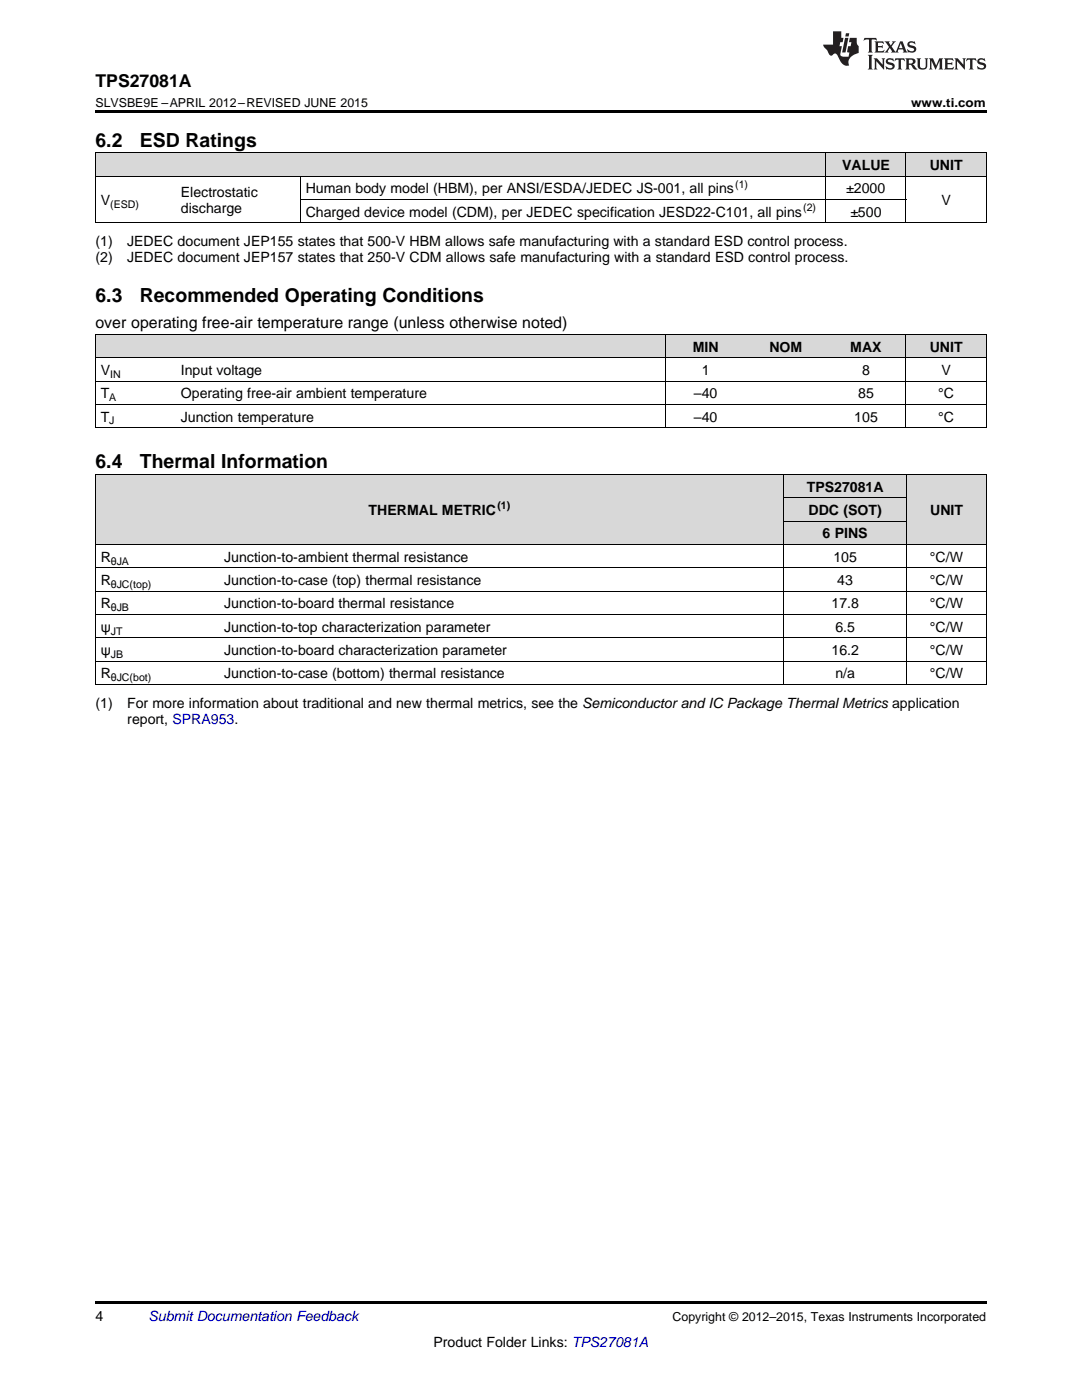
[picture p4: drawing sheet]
<svg xmlns="http://www.w3.org/2000/svg" width="216mm" height="279mm" viewBox="0 0 216 279" stroke-linecap="round" stroke-linejoin="round" font-family="sans-serif">
<defs><g id="words">
<g font-size="3.9">
<text x="19" y="29.3">6.2</text>
<text x="27.9" y="29.3">ESD Ratings</text>
<text x="19" y="60.4">6.3</text>
<text x="27.9" y="60.4">Recommended Operating Conditions</text>
<text x="19" y="93.5">6.4</text>
<text x="27.9" y="93.5">Thermal Information</text>
</g>
<text font-size="3.5" x="19" y="17.3">TPS27081A</text>
<text font-size="3.2" x="19" y="65.5">over operating free-air temperature range (unless otherwise noted)</text>
<g font-size="2.8">
<text x="168" y="33.9">VALUE</text>
<text x="185.5" y="33.9">UNIT</text>
<text x="20.1" y="40.9">V</text>
<text x="36.1" y="39.3">Electrostatic</text>
<text x="61" y="38.6">Human body model (HBM), per ANSI/ESDA/JEDEC JS-001, all pins</text>
<text x="168.9" y="38.6">±2000</text>
<text x="187.9" y="40.9">V</text>
<text x="36.1" y="42.5">discharge</text>
<text x="61" y="43.3">Charged device model (CDM), per JEDEC specification JESD22-C101, all pins</text>
<text x="169.7" y="43.3">±500</text>
<text x="19" y="49.1">(1)</text>
<text x="19" y="52.3">(2)</text>
<text x="25.4" y="49.1">JEDEC document JEP155 states that 500-V HBM allows safe manufacturing with a standard ESD control process.</text>
<text x="25.4" y="52.3">JEDEC document JEP157 states that 250-V CDM allows safe manufacturing with a standard ESD control process.</text>
<text x="138.2" y="70.2">MIN</text>
<text x="153.5" y="70.2">NOM</text>
<text x="169.7" y="70.2">MAX</text>
<text x="185.5" y="70.2">UNIT</text>
<text x="20.1" y="74.8">V</text>
<text x="36.1" y="74.8">Input voltage</text>
<text x="140" y="74.8">1</text>
<text x="172" y="74.8">8</text>
<text x="187.9" y="74.8">V</text>
<text x="20.1" y="79.5">T</text>
<text x="36.1" y="79.5">Operating free-air ambient temperature</text>
<text x="138.5" y="79.5">–40</text>
<text x="171.2" y="79.5">85</text>
<text x="187.2" y="79.5">°C</text>
<text x="20.1" y="84.1">T</text>
<text x="36.1" y="84.1">Junction temperature</text>
<text x="138.5" y="84.1">–40</text>
<text x="170.5" y="84.1">105</text>
<text x="187.2" y="84.1">°C</text>
<text x="161" y="98.1">TPS27081A</text>
<text x="73.6" y="102.8">THERMAL METRIC</text>
<text x="161.3" y="102.8">DDC (SOT)</text>
<text x="164.1" y="107.5">6 PINS</text>
<text x="185.6" y="102.8">UNIT</text>
<text x="20.1" y="112.1">R</text>
<text x="44.7" y="112.1">Junction-to-ambient thermal resistance</text>
<text x="166.3" y="112.1">105</text>
<text x="185.6" y="112.1">°C/W</text>
<text x="20.1" y="116.8">R</text>
<text x="44.7" y="116.8">Junction-to-case (top) thermal resistance</text>
<text x="167.1" y="116.8">43</text>
<text x="185.6" y="116.8">°C/W</text>
<text x="20.1" y="121.4">R</text>
<text x="44.7" y="121.4">Junction-to-board thermal resistance</text>
<text x="165.9" y="121.4">17.8</text>
<text x="185.6" y="121.4">°C/W</text>
<text x="20.1" y="126.1">ψ</text>
<text x="20.1" y="130.7">ψ</text>
<text x="44.7" y="126.1">Junction-to-top characterization parameter</text>
<text x="44.7" y="130.7">Junction-to-board characterization parameter</text>
<text x="165.9" y="130.7">16.2</text>
<text x="166.7" y="126.1">6.5</text>
<text x="185.6" y="126.1">°C/W</text>
<text x="185.6" y="130.7">°C/W</text>
<text x="20.1" y="135.4">R</text>
<text x="44.7" y="135.4">Junction-to-case (bottom) thermal resistance</text>
<text x="166.7" y="135.4">n/a</text>
<text x="185.6" y="135.4">°C/W</text>
<text x="19" y="141.3">(1)</text>
<text x="25.4" y="141.3">For more information about traditional and new thermal metrics, see the Semiconductor and IC Package Thermal Metrics application</text>
<text x="25.4" y="144.4">report, SPRA953.</text>
<text x="19" y="263.6">4</text>
<text x="86.5" y="268.9">Product Folder Links: TPS27081A</text>
</g>
<text font-size="2.8" fill="#0000c8" x="29.6" y="263.6">Submit Documentation Feedback</text>
<g font-size="2.5">
<text x="19" y="21.4">SLVSBE9E –APRIL 2012–REVISED JUNE 2015</text>
<text x="181.8" y="21.4">www.ti.com</text>
<text x="134.2" y="263.6">Copyright © 2012–2015, Texas Instruments Incorporated</text>
</g>
<g font-size="2.1">
<text x="22" y="41.5">(ESD)</text>
<text x="146.7" y="37.5">(1)</text>
<text x="160.3" y="42.1">(2)</text>
<text x="22" y="75.4">IN</text>
<text x="21.8" y="80">A</text>
<text x="21.8" y="84.7">J</text>
<text x="99.2" y="101.7">(1)</text>
<text x="22.1" y="112.7">θJA</text>
<text x="22.1" y="117.3">θJC(top)</text>
<text x="22.1" y="122">θJB</text>
<text x="22.1" y="126.6">JT</text>
<text x="22.1" y="131.3">JB</text>
<text x="22.1" y="136">θJC(bot)</text>
</g>
</g></defs>
<g fill="#d8d8d8">
<path d="M19 94.8h24.7v13.9h-24.7z"/>
<path d="M43.7 94.8h112.7v13.9h-112.7z"/>
<path d="M156.4 104.1h24.6v4.6h-24.6z"/>
<path d="M181 94.8h15.8v13.9h-15.8z"/>
<path d="M156.4 99.4h24.6v4.7h-24.6z"/>
<path d="M156.4 94.8h24.6v4.6h-24.6z"/>
<path d="M19 66.8h16v4.6h-16z"/>
<path d="M35 66.8h97.8v4.6h-97.8z"/>
<path d="M132.8 66.8h16v4.6h-16z"/>
<path d="M148.8 66.8h16v4.6h-16z"/>
<path d="M164.8 66.8h16v4.6h-16z"/>
<path d="M180.8 66.8h16v4.6h-16z"/>
<path d="M19 30.6h16v4.6h-16z"/>
<path d="M35 30.6h24.9v4.6h-24.9z"/>
<path d="M59.9 30.6h104.9v4.6h-104.9z"/>
<path d="M164.8 30.6h16v4.6h-16z"/>
<path d="M180.8 30.6h16v4.6h-16z"/>
</g>
<g fill="#000">
<path d="M19 22h177.8v.5h-177.8zM19 44.5h.2zM59.8 44.5h.1zM164.7 44.5h.1zM180.7 44.5h.1zM196.7 44.5h.1zM19 85.4h.2zM132.7 85.4h.1zM180.7 85.4h.1zM196.7 85.4h.1zM19 136.6l.2 .1zM156.2 136.6l.2 .1z"/>
<path d="M180.9 136.6l.1 .1zM196.7 136.6l.1 .1zM19 259.7h177.8v.5h-177.8z"/>
</g>
<g fill="none" stroke="#000" stroke-width=".2">
<path d="M19 35.2h177.8M19 30.5h177.8M19.1 30.5v14M59.9 35.2v9.3M59.9 39.8h120.9M164.8 30.5v14M180.8 30.5v14M196.8 30.5v14M19 44.5h177.8M19 66.7h177.8v18.7M19 76h177.8M19 71.4h177.8"/>
<path d="M19.1 66.7v18.7M132.8 66.7v18.7M180.8 66.7v18.7M19 94.7h177.8M19 85.4h177.8M19 80.7h177.8M19.1 94.7v42M156.3 94.7v42M156.4 99.4h24.6M180.9 94.7v42M196.8 94.7v42M19 118h177.8"/>
<path d="M19 113.3h177.8M19 108.7h177.8M156.4 104h24.6M19 136.6h177.8M19 132h177.8M19 127.3h177.8M19 122.6h177.8"/>
</g>
<g fill="#231f20">
<path d="M172.5 7.6l-.1 .5 .4-.2h.6v.1v2.1l-.2 .4h.9l-.2-.4v-2.1l.1-.1h.5l.5 .2-.2-.5zM174.5 8.3l.2 .3v1.5l-.2 .4h1.8l.2-.6a1.04 1.04 0 0 1-1.3 .2v-.7h.6l.3 .2v-.6l-.3 .2h-.6v-.6l.8-.1 .4 .3-.2-.5zM176.5 8.3l.9 1.1-.9 1.1h.8l-.2-.2 .4-.7 .5 .7-.2 .2h1.5l-.2-.2 .2-.4h.9l.1 .4-.2 .2h1l-.3-.3-.7-1.9h-.5l-.9 2-.8-1 .9-1h-.8l.1 .3-.4 .5-.3-.6 .1-.2zM179.7 8.6l.4 1h-.7zM181.3 8.4a.63 .63 0 0 0-.2 .7 .63 .63 0 0 0 .6 .4l.6 .2 .1 .2a.75 .75 0 0 1-.7 .4 .75 .75 0 0 1-.6-.5l.1 .7 .1-.1a1.11 1.11 0 0 0 1.5-.6 1.13 1.13 0 0 0-1.2-.8l-.1-.4a1.04 1.04 0 0 1 1.2 .2l-.2-.5-.2 .1-.4-.2zM173.2 10.9l.2 .4v2.2l-.2 .4h1l-.3-.4v-2.2l.3-.4zM174.3 11.6l.3 .4v1.5l-.3 .4h.8l-.2-.4v-1.3l1.5 1.7v-1.9l.2-.4h-.7l.2 .4v.9l-1.1-1.3zM177 11.8a.62 .62 0 0 0-.2 .7 .62 .62 0 0 0 .6 .4l.6 .1 .1 .3a.76 .76 0 0 1-.7 .3 .76 .76 0 0 1-.7-.4l.2 .7 .1-.1a1.11 1.11 0 0 0 1.5-.6 1.13 1.13 0 0 0-1.2-.8l-.1-.4a1.04 1.04 0 0 1 1.2 .2l-.2-.6-.2 .1-.5-.1zM178.7 11.6l-.2 .6a.61 .61 0 0 1 .8-.3v1.6l-.2 .4h.9l-.2-.4v-1.6a.63 .63 0 0 1 .7 .3l-.1-.6zM180.6 11.6l.3 .4v1.5l-.3 .4h1l-.2-.2-.1-.8 .6 .2a.76 .76 0 0 0 1.2 .7l-1-1a.58 .58 0 0 0 .6-.5 .58 .58 0 0 0-.5-.6zM181.4 11.9h.1a.45 .45 0 0 1 .5 .1 .45 .45 0 0 1 .1 .5l-.8 .2zM182.9 11.6l.2 .2a2.17 2.17 0 0 0 .3 1.9 .99 .99 0 0 0 1.6-.6v-1.1l.2-.4h-.7l.2 .2a1.92 1.92 0 0 1-.2 1.8 .6 .6 0 0 1-.9-.5v-1.1l.2-.4zM185.4 11.6l.2 .4v1.5l-.2 .4h.7l-.2-.4v-1.4l.8 1.8 .8-1.8v1.4l-.2 .4h.9l-.2-.4v-1.5l.2-.4h-.8l-.6 1.5-.6-1.5zM188.4 11.6l.2 .4v1.5l-.2 .4h1.8l.1-.6a1.04 1.04 0 0 1-1.2 .1v-.6h.5l.4 .2v-.6l-.4 .2h-.5v-.7h.8l.3 .3-.1-.6zM190.5 11.6l.2 .4v1.5l-.2 .4h.7l-.2-.4v-1.3l1.5 1.7v-1.9l.2-.4h-.7l.2 .4v.9l-1.1-1.3zM192.9 11.6l-.1 .6a.61 .61 0 0 1 .7-.3l.1 1.6-.3 .4h1l-.3-.4 .1-1.6a.63 .63 0 0 1 .7 .3l-.1-.6zM195.2 11.8a.62 .62 0 0 0-.2 .7 .62 .62 0 0 0 .6 .4l.6 .1 .1 .3a.76 .76 0 0 1-.7 .3 .76 .76 0 0 1-.6-.4l.1 .7 .1-.1a1.11 1.11 0 0 0 1.6-.6 1.13 1.13 0 0 0-1.3-.8l-.1-.4a1.04 1.04 0 0 1 1.2 .2l-.1-.6-.2 .1-.5-.1z"/>
<path d="M166.2 6.3v2.6h-1.9v.4l.8 .9a.91 .91 0 0 0 1 .8 .56 .56 0 0 1 .5-.3 .56 .56 0 0 1 .5 .3l.4 .8a1.53 1.53 0 0 0 1.9 1.2 1.54 1.54 0 0 1 1-2.1l.9-.3v-1.4a1.52 1.52 0 0 1-.4-1.6h-1.3l-.2 .8h.5l-.2 .8h-.5l-.1 1v.2l.4 .1-.2 .8a1.93 1.93 0 0 1-1.6-.3l.3-1.8h-.5l.2-.8h.4l.2-.8h-.4v-1.3zM168.6 7.6l-.6 2.9h.7l.6-2.9zM168.8 6.6l-.1 .7h.6l.2-.7z"/>
</g>
<use href="#words"/>
</svg>
